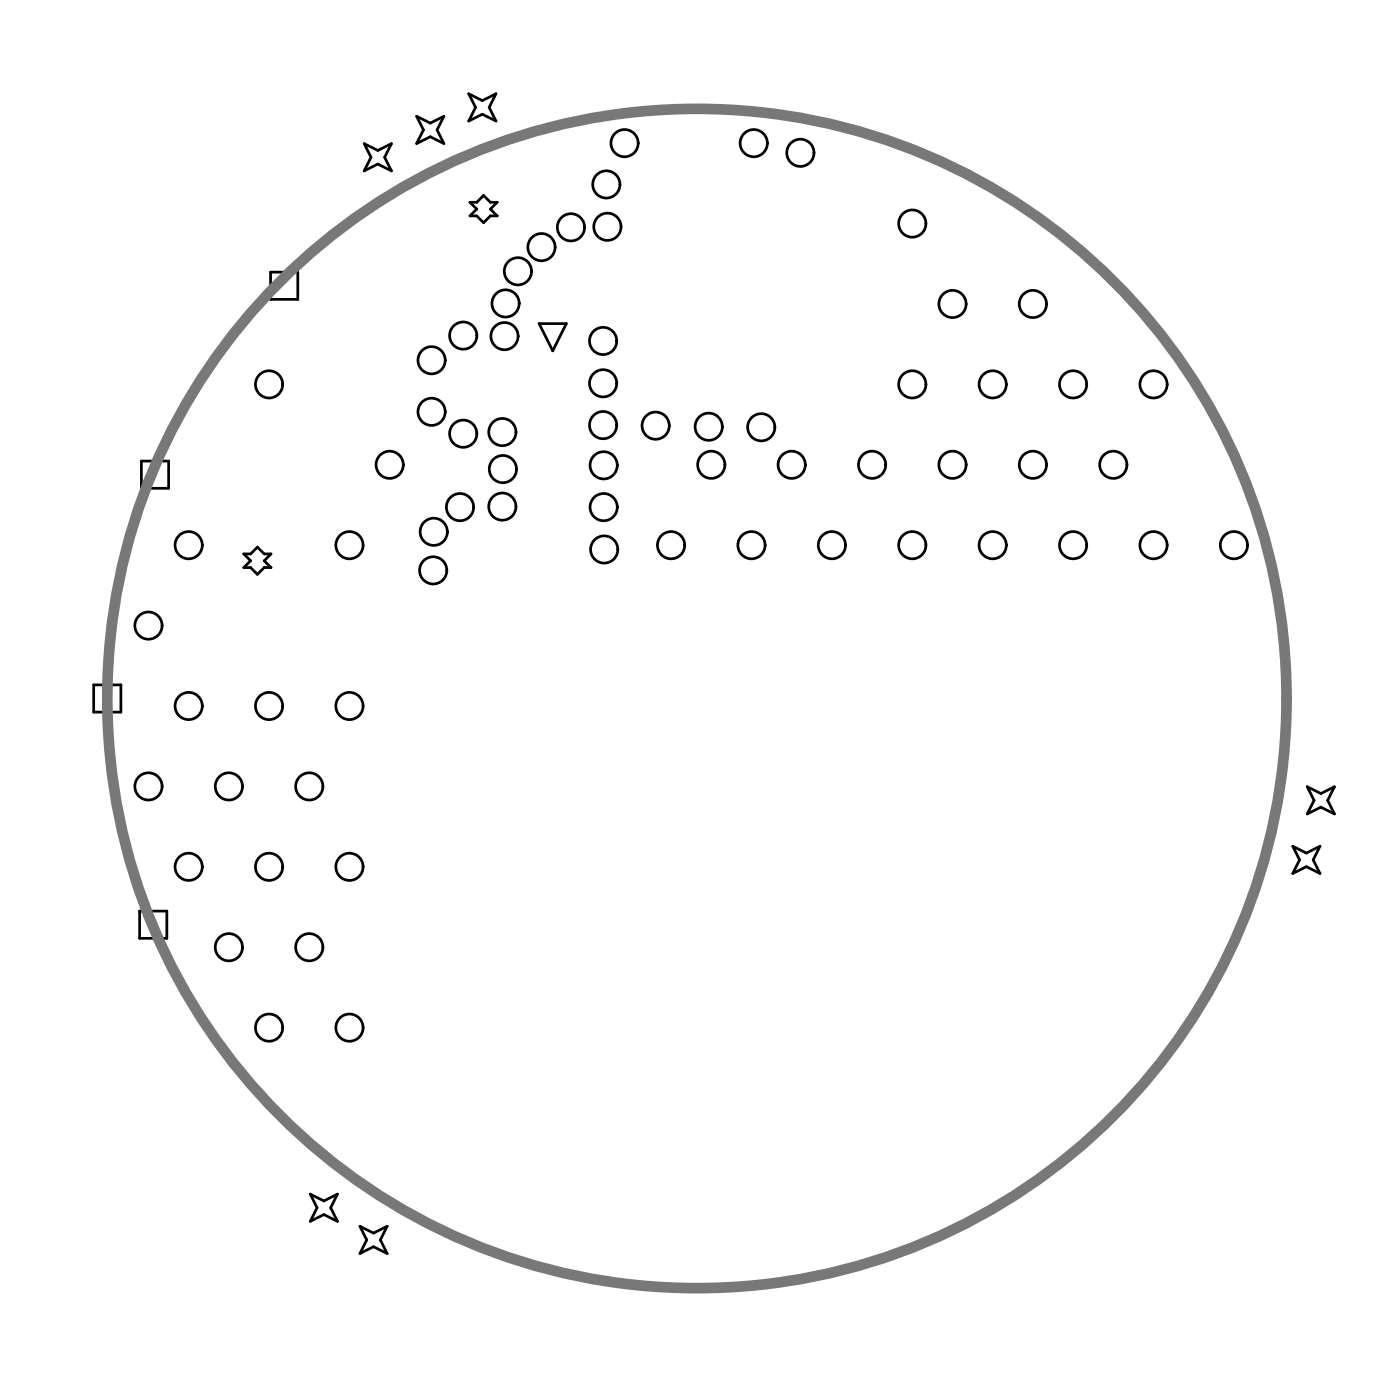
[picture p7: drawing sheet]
<svg xmlns="http://www.w3.org/2000/svg" width="43mm" height="43mm" viewBox="0 0 43 43" stroke-linecap="round" stroke-linejoin="round" font-family="sans-serif">
<g fill="none" stroke="#000" stroke-width=".08">
<path d="M4.4 14.3h.8v.8h-.8zM7.6 17.2h.2l.2-.2 .2 .2h.2l-.2 .2 .2 .2h-.2l-.2 .2-.2-.2h-.2l.2-.2zM8.4 8.4h.8v.9h-.8zM11.3 4.5l.4 .2 .4-.2-.2 .4 .2 .4-.4-.2-.4 .2 .2-.4zM12.9 3.6l.4 .2 .5-.2-.3 .4 .3 .4-.5-.2-.4 .2 .2-.4zM14.5 2.9l.5 .2 .4-.2-.2 .4 .2 .5-.4-.3-.5 .3 .2-.5zM14.6 6.3h.2l.2-.2 .2 .2h.2l-.2 .2 .2 .2h-.2l-.2 .2-.2-.2h-.2l.2-.2zM16.7 10h.9l-.5 .9zM2.9 21.2h.8v.9h-.8zM4.3 28.2h.9v.9h-.9zM9.6 37l.4 .2 .5-.2-.3 .4 .3 .5-.5-.3-.4 .3 .2-.5zM11.2 38l.4 .2 .4-.2-.2 .4 .2 .5-.4-.3-.4 .3 .2-.5z"/>
<path d="M40.1 26.2l.4 .2 .4-.2-.2 .5 .2 .4-.4-.2-.4 .2 .2-.4zM40.5 24.4l.4 .2 .5-.2-.3 .4 .3 .4-.5-.2-.4 .2 .2-.4z"/>
<circle cx="4.6" cy="19.4" r=".42"/>
<circle cx="5.8" cy="16.9" r=".42"/>
<circle cx="8.3" cy="11.9" r=".42"/>
<circle cx="10.8" cy="16.9" r=".42"/>
<circle cx="12.1" cy="14.4" r=".42"/>
<circle cx="13.4" cy="12.8" r=".42"/>
<circle cx="13.4" cy="11.2" r=".42"/>
<circle cx="13.4" cy="17.7" r=".42"/>
<circle cx="13.4" cy="16.5" r=".42"/>
<circle cx="14.3" cy="15.7" r=".42"/>
<circle cx="14.4" cy="13.4" r=".42"/>
<circle cx="14.4" cy="10.4" r=".42"/>
<circle cx="15.6" cy="15.7" r=".42"/>
<circle cx="15.6" cy="13.4" r=".42"/>
<circle cx="15.6" cy="14.5" r=".42"/>
<circle cx="15.6" cy="10.4" r=".42"/>
<circle cx="15.7" cy="9.4" r=".42"/>
<circle cx="16.1" cy="8.4" r=".42"/>
<circle cx="16.8" cy="7.7" r=".42"/>
<circle cx="17.7" cy="7" r=".42"/>
<circle cx="18.7" cy="13.2" r=".42"/>
<circle cx="18.7" cy="11.9" r=".42"/>
<circle cx="18.7" cy="10.6" r=".42"/>
<circle cx="18.7" cy="15.7" r=".42"/>
<circle cx="18.7" cy="14.4" r=".42"/>
<circle cx="18.7" cy="17" r=".42"/>
<circle cx="18.8" cy="5.7" r=".42"/>
<circle cx="18.8" cy="7" r=".42"/>
<circle cx="19.4" cy="4.4" r=".42"/>
<circle cx="20.3" cy="13.2" r=".42"/>
<circle cx="20.8" cy="16.9" r=".42"/>
<circle cx="22" cy="13.2" r=".42"/>
<circle cx="22" cy="14.4" r=".42"/>
<circle cx="23.3" cy="16.9" r=".42"/>
<circle cx="23.4" cy="4.4" r=".42"/>
<circle cx="23.6" cy="13.2" r=".42"/>
<circle cx="24.5" cy="14.4" r=".42"/>
<circle cx="24.8" cy="4.7" r=".42"/>
<circle cx="25.8" cy="16.9" r=".42"/>
<circle cx="27" cy="14.4" r=".42"/>
<circle cx="28.3" cy="16.9" r=".42"/>
<circle cx="28.3" cy="11.9" r=".42"/>
<circle cx="28.3" cy="6.9" r=".42"/>
<circle cx="29.5" cy="9.4" r=".42"/>
<circle cx="29.5" cy="14.4" r=".42"/>
<circle cx="30.8" cy="16.9" r=".42"/>
<circle cx="30.8" cy="11.9" r=".42"/>
<circle cx="32" cy="9.4" r=".42"/>
<circle cx="32" cy="14.4" r=".42"/>
<circle cx="33.3" cy="16.9" r=".42"/>
<circle cx="33.3" cy="11.9" r=".42"/>
<circle cx="34.5" cy="14.4" r=".42"/>
<circle cx="35.8" cy="16.9" r=".42"/>
<circle cx="35.8" cy="11.9" r=".42"/>
<circle cx="38.2" cy="16.9" r=".42"/>
<circle cx="4.6" cy="24.4" r=".42"/>
<circle cx="5.8" cy="26.9" r=".42"/>
<circle cx="5.8" cy="21.9" r=".42"/>
<circle cx="7.1" cy="24.4" r=".42"/>
<circle cx="7.1" cy="29.4" r=".42"/>
<circle cx="8.3" cy="31.9" r=".42"/>
<circle cx="8.3" cy="26.9" r=".42"/>
<circle cx="8.3" cy="21.9" r=".42"/>
<circle cx="9.6" cy="24.4" r=".42"/>
<circle cx="9.6" cy="29.4" r=".42"/>
<circle cx="10.8" cy="31.9" r=".42"/>
<circle cx="10.8" cy="26.9" r=".42"/>
<circle cx="10.8" cy="21.9" r=".42"/>
</g>
<circle cx="21.6" cy="21.6" r="18.3" fill="none" stroke="#787878" stroke-width=".33"/>
</svg>
